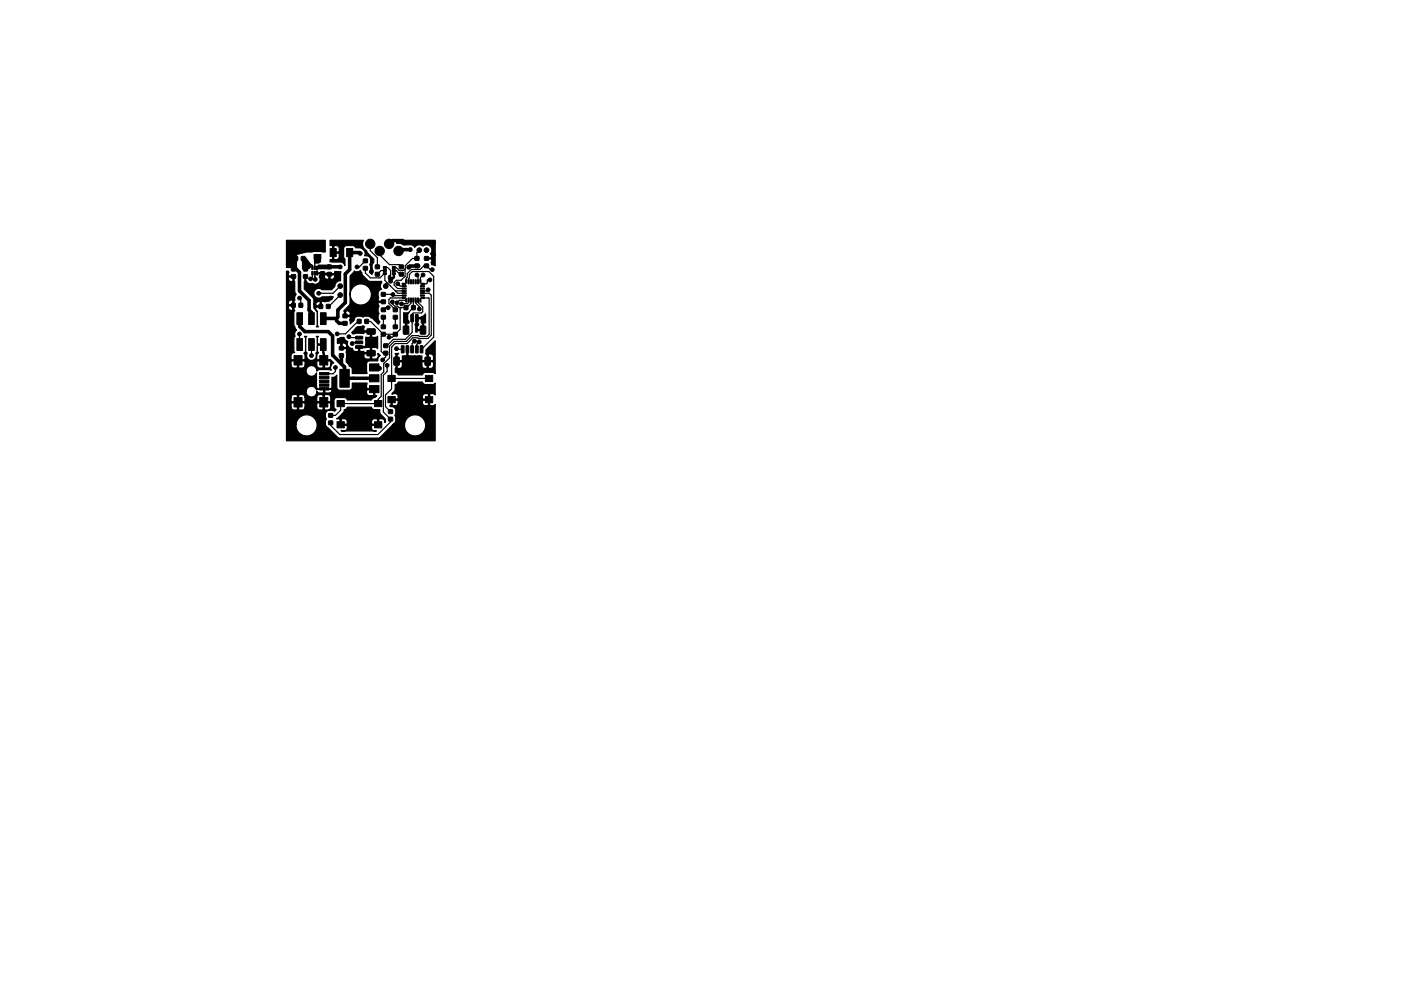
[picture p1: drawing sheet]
<svg xmlns="http://www.w3.org/2000/svg" width="297mm" height="210mm" viewBox="0 0 297 210" stroke-linecap="round" stroke-linejoin="round" font-family="sans-serif">
<g fill="#000" stroke="#000" stroke-width=".21">
<path d="M61.8 58.3h.8l.1 .7-.9 .1zM61.8 56.7h.8l.1 .8h-.9zM62.3 54.4l.8 .1v.8h-.8zM63.9 54.4l.8 .1-.1 .8h-.7zM64.4 58.3h.8v.7l-.8 .1zM64.4 56.7h.8v.8h-.8zM66.1 56.4h.3v.8h-.3zM66.1 57.6h.3v.7h-.3zM66.6 52.3h1.4v.9h-1.4zM66.6 54h1.4v.9h-1.4zM66.6 56.4h.3v.8h-.3zM66.6 57.6h.3v.7h-.3z"/>
<path d="M67.1 56.4h.3v.9h-.3zM67.1 57.6h.3v.7h-.3zM69.4 56.2h.8l.1 .8h-.8zM69.4 57.8h.8l.1 .7-.8 .1zM70 52.7h1.3v1.7h-1.3zM73.5 52.7h1.3v1.7h-1.3zM77.1 55h.8v.7h-.8zM77.1 56.5h.8v.8h-.8zM79.6 56.2h.8v.8h-.8zM79.6 57.8h.8v.7l-.8 .1zM81.3 57.2h.6v.4h-.6zM81.3 56.5h.6v.4h-.6z"/>
<path d="M81.3 57.8h.6v.4h-.6zM83.2 57.8h.6v.4h-.6zM83.2 56.5h.6v.4h-.6zM83.2 57.2h.6v.4h-.6zM84.7 56.2h.8v.8h-.8zM84.7 57.8h.8v.7l-.8 .1zM86 59.4h.3l-.1 .7-.2-.2zM86.5 59.4h.3l-.1 .8h-.2zM87 59.4h.3l-.1 .8h-.2zM87.5 59.4h.3l-.1 .8h-.2zM88 59.4h.3l-.1 .8h-.2zM88 56h.8v.8h-.8z"/>
<path d="M88 54.5l.8-.1v.8h-.8zM88.5 59.4h.3l-.1 .8h-.2zM89 59.4h.3v.5l-.2 .2zM90 56h.8v.8h-.8zM90 54.5l.8-.1v.8h-.8zM62.3 75.4h1.7v2h-1.7zM61.8 64.4h.8v.8h-.8zM63.4 64.4h.8l-.1 .8h-.7zM62.9 66.4h1.2v2.5h-1.2zM62.9 71.9h1.2v2.5h-1.2zM65.4 66.4h1.2v2.5h-1.2zM65.4 71.9h1.2v2.5h-1.2z"/>
<path d="M67.7 79h2v.5h-2zM67.7 79.8h2v.5h-2zM67.8 75.4h1.7v2h-1.7zM67.6 64.6h.8v.8h-.8zM67.9 66.4h1.2v2.5h-1.2zM67.9 71.9h1.2v2.5h-1.2zM69.2 64.6h.8v.8h-.8zM72 73.5h.8v.7h-.8zM72 75.1l.8-.1v.8h-.8zM72.7 68.2h.8l.1 .8h-.8zM72.7 66.7l.8-.1 .1 .8h-.8zM72 78.4h2v3.8h-2z"/>
<path d="M75.8 67.8h.7v.8h-.7zM75.4 71.4l1.4-.1 .1 .5-1.4 .1zM75.4 72.4l1.4-.1 .1 .5-1.4 .1zM75.4 73.4l1.4-.1 .1 .5-1.4 .1zM77.4 67.8h.7v.8h-.8zM77.8 69.8h1.7v1l-1.6 .1-.1-.2zM77.8 74.4h1.7v1l-1.6 .1-.1-.2zM78.4 79.5h2v1.5h-2zM78.4 77.2h2v1.5h-2zM80.9 62.1h.8v.7h-.8zM80.9 63.7l.8-.1v.8h-.8zM80.9 65.4l.8-.1v.8h-.8z"/>
<path d="M80.9 66.9h.8v.8h-.8zM80.9 70.5h.8v.8h-.8zM80.9 69l.8-.1v.8h-.8zM81.4 74.6l.8-.1v.8h-.8zM81.4 73h.8v.7h-.8zM82.2 79.6h1.6v1.3h-1.6zM83.4 65.4l.8-.1v.8h-.8zM83.4 66.9h.8v.8h-.8zM83.4 70.5h.8v.8h-.8zM83.4 69l.8-.1v.8h-.8zM83.5 75.8l1-.1 .1 .2v1.6l-1.1-.1zM85.3 60.1h.5l.2 .2h-.7z"/>
<path d="M85.3 63.1l.7 .1-.2 .1h-.5zM85.1 73.4h.6l-.1 1.5-.5-.1zM86 63.5l.3-.1-.1 .7h-.2zM85.3 60.6h.8v.2h-.8zM85.3 61.1h.8v.2h-.8zM85.3 61.6h.8v.2h-.8zM85.3 62.1h.8v.2h-.8zM85.3 62.6h.8v.2h-.8zM85.7 64.9h.8l-.1 .8h-.7zM85.6 69.2h1v1.7l-1.1-.1zM86.1 73.4h.6l-.1 1.5-.5-.1zM86.5 63.2l.3 .1-.1 .8-.2-.1z"/>
<path d="M87 63.2l.3 .1-.1 .8-.2-.1zM87.1 73.4h.6l-.1 1.5-.5-.1zM87.1 66.8h.6l-.1 1.5-.5-.1zM87.5 63.2l.3 .1-.1 .8-.2-.1zM87.3 64.9h.7v.8h-.7zM88 63.2l.3 .1-.1 .8-.2-.1zM88.1 73.4h.6l-.1 1.5-.5-.1zM88.1 66.8h.6l-.1 1.5-.5-.1zM88.5 63.2l.3 .1-.1 .8-.2-.1zM89 63.3l.3 .2-.1 .6h-.2zM89.3 63.1h.7v.2h-.6zM89.3 60.2l.1-.1h.6v.2z"/>
<path d="M89.1 73.4h.6l-.1 1.5-.5-.1zM89.1 62.6h.9v.2h-.8zM89.1 62.1h.9v.2h-.8zM89.1 61.6h.9v.2h-.8zM89.1 61.1h.9v.2h-.8zM89.1 60.6h.9v.2h-.8zM89.2 69.2l.9-.1 .2 .2v1.4l-.1 .2h-.9l-.2-.1zM90.1 75.8l1-.1 .1 .2v1.6l-1.1-.1zM90.2 79.6h1.5v1.3h-1.5zM62.3 84.3h1.7v2h-1.7zM67.7 80.6h2v.5h-2zM67.7 81.4h2v.5h-2z"/>
<path d="M67.7 82.2h2v.5h-2zM67.8 84.3h1.7v2h-1.7zM69.7 89.3h.8v.8h-.8zM69.7 87.8l.8-.1v.8h-.8zM71.4 89.5h1.6v1.3h-1.6zM71.4 85h1.6v1.3h-1.6zM78.4 81.8h2v1.5h-2zM79.4 89.5h1.6v1.3h-1.6zM79.4 85h1.6v1.3h-1.6zM82.4 88.5h.8v.8h-.8zM82.4 87h.8v.7h-.8zM82.2 84.1h1.6v1.3h-1.6z"/>
<path d="M90.2 84.1h1.5v1.3h-1.5z"/>
<circle cx="65.9" cy="59.2" r=".4"/>
<circle cx="66.8" cy="59.3" r=".4"/>
<circle cx="68.1" cy="58.7" r=".4"/>
<circle cx="69.1" cy="59.7" r=".4"/>
<circle cx="70.1" cy="59.7" r=".4"/>
<circle cx="71.1" cy="51.6" r=".4"/>
<circle cx="72.1" cy="56.6" r=".4"/>
<circle cx="72.6" cy="51.6" r=".4"/>
<circle cx="74.7" cy="51.6" r=".4"/>
<circle cx="74.7" cy="59.7" r=".4"/>
<circle cx="75.7" cy="56.6" r=".4"/>
<circle cx="76.4" cy="53.8" r=".4"/>
<circle cx="77" cy="59.7" r=".4"/>
<circle cx="78.5" cy="51.7" r="1"/>
<circle cx="78.7" cy="57.7" r=".4"/>
<circle cx="80.5" cy="53.2" r="1"/>
<circle cx="82.5" cy="51.7" r="1"/>
<circle cx="82.8" cy="59.7" r=".4"/>
<circle cx="84.5" cy="53.2" r="1"/>
<circle cx="85.9" cy="51.6" r=".4"/>
<circle cx="86.7" cy="56.7" r=".4"/>
<circle cx="87" cy="53" r=".4"/>
<circle cx="87.9" cy="51.6" r=".4"/>
<circle cx="88.4" cy="58.3" r=".4"/>
<circle cx="88.6" cy="56.4" r=".4"/>
<circle cx="88.9" cy="53.1" r=".5"/>
<circle cx="89.7" cy="58.3" r=".4"/>
<circle cx="89.9" cy="51.6" r=".4"/>
<circle cx="90.4" cy="53.1" r=".5"/>
<circle cx="90.4" cy="53.1" r=".4"/>
<circle cx="91.2" cy="59.4" r=".4"/>
<circle cx="91.6" cy="57.2" r=".4"/>
<circle cx="91.9" cy="54.1" r=".4"/>
<circle cx="91.9" cy="51.6" r=".4"/>
<circle cx="62" cy="62.2" r=".4"/>
<circle cx="62" cy="60.7" r=".4"/>
<circle cx="63.5" cy="63.2" r=".4"/>
<circle cx="63.5" cy="70.9" r=".4"/>
<circle cx="65" cy="60.7" r=".4"/>
<circle cx="66" cy="75.4" r=".4"/>
<circle cx="67.1" cy="63.7" r=".4"/>
<circle cx="67.6" cy="62.2" r=".4"/>
<circle cx="70.1" cy="63.2" r=".4"/>
<circle cx="71.1" cy="78" r=".4"/>
<circle cx="71.5" cy="70.8" r=".4"/>
<circle cx="72.1" cy="62.6" r=".5"/>
<circle cx="72.1" cy="60.7" r=".5"/>
<circle cx="72.1" cy="72.4" r=".4"/>
<circle cx="74" cy="71.4" r=".4"/>
<circle cx="74.7" cy="72.9" r=".4"/>
<circle cx="74.7" cy="67.8" r=".4"/>
<circle cx="75.7" cy="69.8" r=".4"/>
<circle cx="76.2" cy="75.9" r=".4"/>
<circle cx="76.7" cy="70.4" r=".4"/>
<circle cx="78.7" cy="64.8" r=".4"/>
<circle cx="79.2" cy="61.2" r=".4"/>
<circle cx="79.8" cy="67.8" r=".4"/>
<circle cx="79.8" cy="64.8" r=".4"/>
<circle cx="80.3" cy="60.2" r=".4"/>
<circle cx="80.5" cy="78.1" r=".4"/>
<circle cx="81.1" cy="76.4" r=".4"/>
<circle cx="81.8" cy="60.7" r=".5"/>
<circle cx="82.1" cy="77.5" r=".4"/>
<circle cx="82.3" cy="65.3" r=".4"/>
<circle cx="82.5" cy="71.6" r=".4"/>
<circle cx="83.2" cy="64.1" r=".4"/>
<circle cx="83.3" cy="62.5" r=".4"/>
<circle cx="84.1" cy="74" r=".4"/>
<circle cx="84.2" cy="64.2" r=".4"/>
<circle cx="84.3" cy="60.2" r=".4"/>
<circle cx="85.1" cy="64.5" r=".4"/>
<circle cx="85.9" cy="78" r=".4"/>
<circle cx="85.9" cy="76.4" r=".4"/>
<circle cx="86.4" cy="68.3" r=".4"/>
<circle cx="87.9" cy="72.4" r=".4"/>
<circle cx="88.4" cy="68.8" r=".4"/>
<circle cx="88.9" cy="72.5" r=".4"/>
<circle cx="88.9" cy="65.6" r=".4"/>
<circle cx="88.9" cy="76.4" r=".4"/>
<circle cx="88.9" cy="78" r=".4"/>
<circle cx="90.8" cy="61.5" r=".4"/>
<circle cx="91.4" cy="73.9" r=".4"/>
<circle cx="69.6" cy="91.7" r=".4"/>
<circle cx="76.2" cy="87.9" r=".4"/>
<circle cx="83.3" cy="91.7" r=".4"/>
<circle cx="86.9" cy="83.6" r=".4"/>
</g>
<path d="M62.7 54.9l-.5 .4v1.8h.6l.7 .7v3.9l2 2v2.1l.5 .5v1.3M69.8 56.6h2.3M76.4 53.8l-.2-.2h-2.1v3.6l-.9 .9v6.1l-1.6 1.6v1.5l-.3 .3M82.5 51.7h.6M85.9 51.6l-.6-.6h-2l-.7 .7M87 53h-2.2l-.3 .2M88.6 56.4h-1.7l-.2 .3M63.5 68.6v.7l1.1 1.1h5l.9 .9v4l2.5 2.6v2.4h6.4M68.5 67v.6h2.8M71.3 67.6v.4l.6 .6h1.3M72.4 75.4v1.8M79.4 78l.1 .1h1" fill="none" stroke="#000" stroke-width=".75"/>
<g fill="none" stroke="#000" stroke-width=".25">
<path d="M64.3 54.9l.5 .4v1.8M64.8 56.1h1.2l.2 .2v.5M66.2 58v.8l-.3 .4M66.7 58l.1 1.3M67.2 58h2.4l.2 .2M67.3 54.4h-.3l-.3 .3v2.1M69.8 56.6l-.2 .3h-2.4M77.5 56.9v1l1 1h2.1l1-.9M77.5 55.3l-1.3 1.3h-.5M78.5 51.7v1.5l1.5 1.5v1.9M80.5 53.2l.1 .2v.8l2 1.9h2l.5 .5M81.6 56.7h.6l.6 .7v2.3l.7-.7v-1"/>
<path d="M81.6 57.4h-.8l-.8 .8M81.6 58v1.5l2.7 2.7h1.4M81.6 58l.2 .2M82 59.9l-.2 .3v.5M83.5 57.4h.5l.8 .8h.3M85.8 57.1l.1 1.5-.8 .9h-1.1l-.4 .4v.6l.7 .7h1.4M86.6 59.8l.2-1.6 .6-.6h3.5l1 1v12.9l-2.5 2.6M88.4 56.4h.2M88.4 58.3l.2 .3v1.2M88.9 53.1l-.5 .5v1.2h-.9l-1.6 1.6v.6l-.3 .4h-1l-.6-.7h-.5M89.4 57.6h.1M89.7 58.3l-.6 .6v.8"/>
<path d="M91.2 59.4h-.6v.6l-.2 .2h-.8M91.6 57.2h-.4l-.8-.8h-.6l-.7 .8h-1.9l-.9 .9-.2 1.6M63.5 63.2l.3 .3v1.3M63.5 70.9v3.2M66 74.1v1.3M71.1 78v.8l-.5 .5h-1.9M72.1 60.7l-1.5 1.5h-3M72.1 62.6l-2.3 2.4M74 71.4l.2 .2h1.9M76.1 72.6h-1.2l-.2 .3M76.1 68.2h-.2l-2.7 2.6h-1.7M77.7 68.2h.9l2.7 2.7"/>
<path d="M81.3 70.9h2.5M81.3 70.9l-.5 .5v3.2l.4 .3h.6v.8l-.7 .7M81.3 67.3v2M81.3 62.5h2l.2 .2h2.2M82.1 77.5v1.3l-.8 .8v7.8l1.5 1.5v.6l-2.7 2.7h-8l-2-2v-.5M82.3 65.3h-.6l-.4 .4M82.3 65.3h.1M83.2 64.1v.3l.5 .6h.6l.3 .3h1.2M83.8 67.3v2M83.8 61.7h1.9M84.1 74l.1 .1h1.2M84.3 60.2l.6 .5h.8"/>
<path d="M85.1 65.3l-.3 .2v4.4l-1.6 1.7h-.7M85.6 63.2h-2.8l-.3 .3v.9l1.3 1.3M85.7 62.2h.1M86.1 63.7h-1.4l-.5 .5M86.6 63.7v.5l-.2 .2-1.3 .1M87.1 63.7v.6l-1 1M87.6 63.7l.1 1.6-1.3 1.3v1.7M87.9 72.4l-.5 .5v1.2M88.1 63.7l.1 .7 .7 .7v.5M88.4 67.5v1.3M88.6 63.7v.5l1 1v.9l-.2 .3h-1.8l-.2 .2v3.9l-1.5 1.5h-2.5l-1.4 1.3h-.2M88.9 72.5l-.5 .5v1.1"/>
<path d="M89.6 62.2h1.4l.4 .4v8.5l-.7 .7-3.2-.1-1.2 1.2h-2.5l-.8 .7v8.9l-1.3 1.3v2.5l1.1 1M89.6 63.2l1.4 .1v7.6l-.5 .5-3.1-.2-1.3 1.2h-2.5l-1 1v2.5l-1.2 1.3v1.7l-.6 .5v4.7l-.6 .6v.9h-8v1.4l-1.1 1.1h-1M90.8 61.5l-.2 .2h-1M83 80.3h8"/>
</g>
<g fill="#000" stroke="#000" stroke-width=".25">
<path d="M60.7 57.5h.4l.2 .3-.2 .6 .2 .1h1.1l.1 3.4a.61 .61 0 0 1 0 1l.1 .8-.3 .1v1.9l.2 .2-.2 .5v2.5l.5 1.2a1.38 1.38 0 0 0-.3 1.3l-.2 .5v2.5l.2 .4a.66 .66 0 0 0-.8 .6v.8l.2 .1h2.6l.2-.1v-.9l-.3-.4 .4-.5v-2.5l-.3-.5h.5l-.2 .5v2.6a.82 .82 0 0 1 .2 1 1.08 1.08 0 0 0 1.1 1 1.08 1.08 0 0 0 1.1-1.1v.8l.1 .1h1.2l-.1-3.1h-.9l-.2 .2v1.1l.3 .4-.3 .2-.1 .3a.5 .5 0 0 1 0-.8l.1-2.7-.3-.5h.5l-.2 .3v1.1l.2 .2h1.2l.1 3.3h1.2l.8 .7a1.03 1.03 0 0 0-.5 1.5l-2.6-.1-.5 .4a1.14 1.14 0 0 0-1.6-1.2 1.14 1.14 0 0 0-.4 1.9 1.14 1.14 0 0 0 1.9-.4v3.1l.3 .3 .3 .1 2.4-.1 .3-.3v-2.1l.5-.1 .5-.4v2.6a.64 .64 0 0 0 .6 .6l2.4-.1 .3-.4v-1h3.1l-.1 1 .2 .1h1.6v1.4l.4 .1-.4 .4a.66 .66 0 0 0-.7 .6h-5.2l-.1-.4-.4-.1-1.7-.1a.64 .64 0 0 0-.6 .7v1.4l.5 .5-.5 .3a1.56 1.56 0 0 0-1.6 .1 1.96 1.96 0 0 0-.1 1.7 1.25 1.25 0 0 0 .4 1.8l2 1.9 .4 .2 8.2 .1 .6-.3 2.7-2.7h2.4a2.25 2.25 0 0 0 3 2.4 2.25 2.25 0 0 0 .7-3.8 2.25 2.25 0 0 0-3.6 1l-.1 .4h-2.4l.1-.1a1.33 1.33 0 0 0 .2-1.8 1.1 1.1 0 0 0 .2-1.2 1.1 1.1 0 0 0-1.1-.6l-.2-.2 .3-.2v-1h.2v1l.2 .2h.5a.64 .64 0 0 0 .6-.7h5.2l.2 .6 .9 .1 .1-.2v-1h-1.1l-.1 .5h-5.2l-.1-.5h-1.4v-.3l1.4 .1 .1-.6h5.2l.1 .6h1.1v-1l-.1-.2h-.5a.64 .64 0 0 0-.6 .6h-5.2l-.1-.3-.3-.2-.7-.1-.2 .2v-.2l.6-.7 .1-1.2 .4-.2 .2-.3h5.2l.1 .3 .5 .2h1.7l.4-.3v2.5l-.6-.3h-.4l-.2 .2v2.2l.2 .2h.4l.6-.3v7.7h-31.6v-3.5h2.1v.5a2.25 2.25 0 0 0 3.4 1.7 2.25 2.25 0 0 0 0-3.9 2.25 2.25 0 0 0-3.4 1.7h-2.1v-3.7h1l.1 .4 .3 .2 .8 .1 .2-.2v-1.3h.2v1.3l.2 .2h.5a.64 .64 0 0 0 .7-.7h2.5l.1 .4 .2 .2 .9 .1 .1-.2v-1.3h.3v1.3l.1 .2h.6a.64 .64 0 0 0 .6-.7v-.7l-.1-.1h-2.7l-.1 .1v.7h-2.5v-.7l-.2-.1h-2.6l-.2 .1v.7h-1v-2h1v.8l.2 .1h1.2v-1.3h.2v1.3h1.2l.2-.1v-.8h2.5v.8l.1 .1h1.2v-1.3h.3v1.3h1.2l.1-.1v-.9l-.3-.4-.9-.1-.4 .2-.1-.2h-.6a.64 .64 0 0 0-.6 .6h-2.5l-.1-.3-.4-.3-1.1 .2-.2-.2h-.6a.64 .64 0 0 0-.6 .6h-1v-1.3h4.2v.2a1.14 1.14 0 0 0 1.2 1 1.14 1.14 0 0 0 1.1-1.2l.4 .4h.9l.1-.2v-.6h.3v.6l.1 .2 8.7-.1 .1 .4 .3 .2h1l.1-.1v-1.1h-1.3l-.2 .1v.5h-7.7l.4-.4-.2-.3h-2.9l-.2 .2-.1-.2a1.14 1.14 0 0 0-1.2-.6 1.14 1.14 0 0 0-.9 1h-4.2v-5.6h1l.1 .4 .3 .2 .8 .1 .2-.2v-1.3h.2v1.3l.2 .2h.5a.64 .64 0 0 0 .7-.7h2.5l.1 .4 .2 .2 .9 .1 .1-.2v-1.3h.3v1.3l.1 .2h.6a.64 .64 0 0 0 .6-.7v-.7l-.1-.1h-2.7l-.1 .1v.7h-2.5v-.7l-.2-.1h-2.6l-.2 .1v.7h-1v-12.2h.4a.58 .58 0 0 0 .3 .6 .58 .58 0 0 0 .7-.1v-.8h-.8l-.2 .3h-.4v-.9h.4l.2 .3h.8v-.8l-.2-.1a.66 .66 0 0 0-.8 .6h-.4v-5.2h.4v.1a.59 .59 0 0 0 1 .4v-.8h-.8l-.2 .3h-.4zM64.1 54.7h.7l1.1 1.5v.4l-.4 .4h-1.4zM66.7 54.7h1.2v.9l-.4 .2-.7 .1-.1-.2zM60.7 51h8.3v2.5l-1-.1-3 .1-2.1 .5v2.8h-2.2zM67.5 56.3h2.5v.7h-2.4h-.1zM64.6 58.5h.3a1.17 1.17 0 0 0 .2 1.4 1.17 1.17 0 0 0 1.3 .3 1.09 1.09 0 0 0 1.2-.2 1.09 1.09 0 0 0 .2-1.2l.1-.2h.8a.6 .6 0 0 0 .4 .6 .6 .6 0 0 0 .6-.1v-.8h.3v.8a.57 .57 0 0 0 .8 0 .57 .57 0 0 0 0-.8h-1.9l-.2 .3h-.8l.1-.3-.5-.2v-.2l.5-.3h.7l.2 .5h1.9l.1-.5 1.4 .1-.1 1.9a1.13 1.13 0 0 0-1.2 1.2l-.7 .7h-2a1.04 1.04 0 0 0-1.5 0 1.04 1.04 0 0 0 0 1.4 1.04 1.04 0 0 0 1.5 .1h2.4l-.9 .9h-.4a.73 .73 0 0 1-.9 0l-.4 .2v1.1l-1-.1a.58 .58 0 0 0 .3 1l-.1 2.8 .2 .4h-.5l.3-.4v-2.7l-.8-.8v-.9h.4l.2 .4h.8v-.8a.58 .58 0 0 0-.6-.1 .58 .58 0 0 0-.4 .5h-.4v-.9l-.1-.4-1.9-1.9zM75.1 57.5a1.02 1.02 0 0 0 1.3-.1l.4 .9 1.3 1.3 .4 .1h2.4l.1 .2a1.12 1.12 0 0 0-.1 1.5 .96 .96 0 0 0-.7 1.3 .73 .73 0 0 1 0 .9l.1 .3h1.1v.3h-1.1l-.1 .3a.81 .81 0 0 1 0 1v.6l.2 .4a1.34 1.34 0 0 0 .1 1.7l-.3 .6-1.5-1.4a1.42 1.42 0 0 0-1.7-.2l-.1 .1a1.17 1.17 0 0 0-1.8 .5l-.8 .9v-.3a.73 .73 0 0 1 0-.9l-.2-.3h-1.1v-1.1h.3v.8h.8a.57 .57 0 0 0 0-.8 .57 .57 0 0 0-.8 0l-.4-.1 1-1.1 .3-.5 .1-2.1a2.25 2.25 0 0 0 3 2.3 2.25 2.25 0 0 0 .7-3.8 2.25 2.25 0 0 0-3.6 1l-.2 .5v-3.8zM70 51h7a1.84 1.84 0 0 0 .8 2.3l1.5 1.7v.7a1.34 1.34 0 0 0-.2 1.7l-.2 .8-.5-.5a1.42 1.42 0 0 0 0-1.6 1.12 1.12 0 0 0 .1-1.3 1.12 1.12 0 0 0-1.2-.5 1.24 1.24 0 0 0-1.2-1.7h-.7l-.5-.5h-1.4a.64 .64 0 0 0-.6 .6v1.7l.2 .6v1.3a1.03 1.03 0 0 0-1-.7l-2.1-.1v-.4h.4l.1-.2v-1.2h.3v1.2a.69 .69 0 0 0 .7 .1 .69 .69 0 0 0 .4-.6v-.5l-.1-.2h-1.3v-1.4h.3v1.2h1l.1-.2v-.6a.69 .69 0 0 0-.4-.6 .69 .69 0 0 0-.7 .2l-.8-.2zM82.3 51.7l.2-.1 .2 .2-.2 .1zM82.6 58.4v.1a.47 .47 0 0 0 .8 .2v-.5h.2l.1 .6-.8 .9-.5-.5zM84 51h8.3v5.4l-.4-.2a.48 .48 0 0 1-.4-.7v-.4l-.1-.1h-1.1v-.3h1.1a.71 .71 0 0 0-.1-.9 1.17 1.17 0 0 0-.1-1.6 1.17 1.17 0 0 0-1.6 0 1.13 1.13 0 0 0-1.7 .3 1.02 1.02 0 0 0-1.1-.6h-1.3l-.5-.2h-.9zM71.5 71.9l.7-.3h.8l.2 .5 .5 .4a1.03 1.03 0 0 0 1 1.4 .64 .64 0 0 0 .7 .7h.5l.1-.2v-.6h.3v.6l.1 .2 .7-.1 .2 .3h1.2v-.9l-.1-.2-2.4 .1v-.2l1.1-.1a.52 .52 0 0 0 .5-.7v-1.3l.8 .1 .1-.2v-.9h-1.2l-.2 .3-1.6-.1a.62 .62 0 0 1-.9-.1l1.2-1.3h.7l.4-.2 .4 .2-.2 .4 .2 .5h1.5v1.2l.2 .2h.7l.4-.3v2.6l-.5-.2h-.6l-.2 .2v2.1l.2 .2h.6a.66 .66 0 0 0 .6-.4 .66 .66 0 0 0-.2-.7l.2-.1 .4 .4-.4 .5-.1 .7h-1.7a.64 .64 0 0 0-.7 .6l.1 2h-3.1v-.8a.73 .73 0 0 0-.7-.7l-.6-.9 .1-1.3h3.6a.64 .64 0 0 0 .7 .7h.6l.1-.2v-.9h-1.2l-.2 .4h-3.6v-.3a.73 .73 0 0 1 0-.9l-.2-.3h-1.1l.1-1.1h.2v.8h.8a.57 .57 0 0 0 0-.7 .57 .57 0 0 0-.8-.1l-.4-.1-.6 .1z"/>
<path d="M85.6 66.3h1.1l-.3 .6 .1 1.6-.3 .2v1.5h-.3l.1-1.5-.4-.2zM87.5 65.1h.3v.3h-.3zM88.3 67.4h.9l1-.8v1.9l-.4 .2v1.5h-1.2l-.2 .2h-.3v-1.3h.3v.6l.2 .2h1v-1.2l-.3-.2v-.7l-.1-.2h-.7v1.2l-.1 .3h-.3zM83.8 75l.7-.1v.2l-.3 .2v1.2h1l.1-.2v-.8h.2a.53 .53 0 0 0 .8-.5v-1h.1l.1 1a.52 .52 0 0 0 .7 .5h2.3l-.1 .8 .2 .2h.9v-1.2h.3v1.2h1l.1-.2v-.6a.66 .66 0 0 0-.4-.6 .66 .66 0 0 0-.7 .2l-.6-.2 .1-.9 2-1.9v7l-.4-.3h-1.7l-.5 .2-.1 .3h-5.2l-.2-.3-.4-.2 .1-2.2h.3v1.2a.66 .66 0 0 0 .7 .1 .66 .66 0 0 0 .4-.6h4.1a.66 .66 0 0 0 .4 .6 .66 .66 0 0 0 .7-.1v-1.2h.3v1.2a.66 .66 0 0 0 .7 .1 .66 .66 0 0 0 .4-.6v-.6l-.1-.1h-2.2l-.2 .1v.6h-4.1v-.6l-.1-.1h-1.3v-1.5zM73 86.9l.5-.2 .1-.3h5.2l.1 .3 .4 .2h1.2l.1 .9 1.1 1.1 .1 .6-.2 .2a.67 .67 0 0 0-.6-.9h-.5l-.2 .2v1.3h-1.4a.75 .75 0 0 0 0 .9 .75 .75 0 0 0 .9 .2h-7.4v-.1l.1 .1h.5a.69 .69 0 0 0 .6-.4 .69 .69 0 0 0-.1-.7h-1.4v-1.3h.3v1h1.1l.1-.5h5.2l.1 .5h1.1v-1l-.1-.2h-.5a.64 .64 0 0 0-.6 .7h-5.2a.64 .64 0 0 0-.6-.7h-.5l-.1 .2-1-.2 1.4-1.2z"/>
</g>
</svg>
